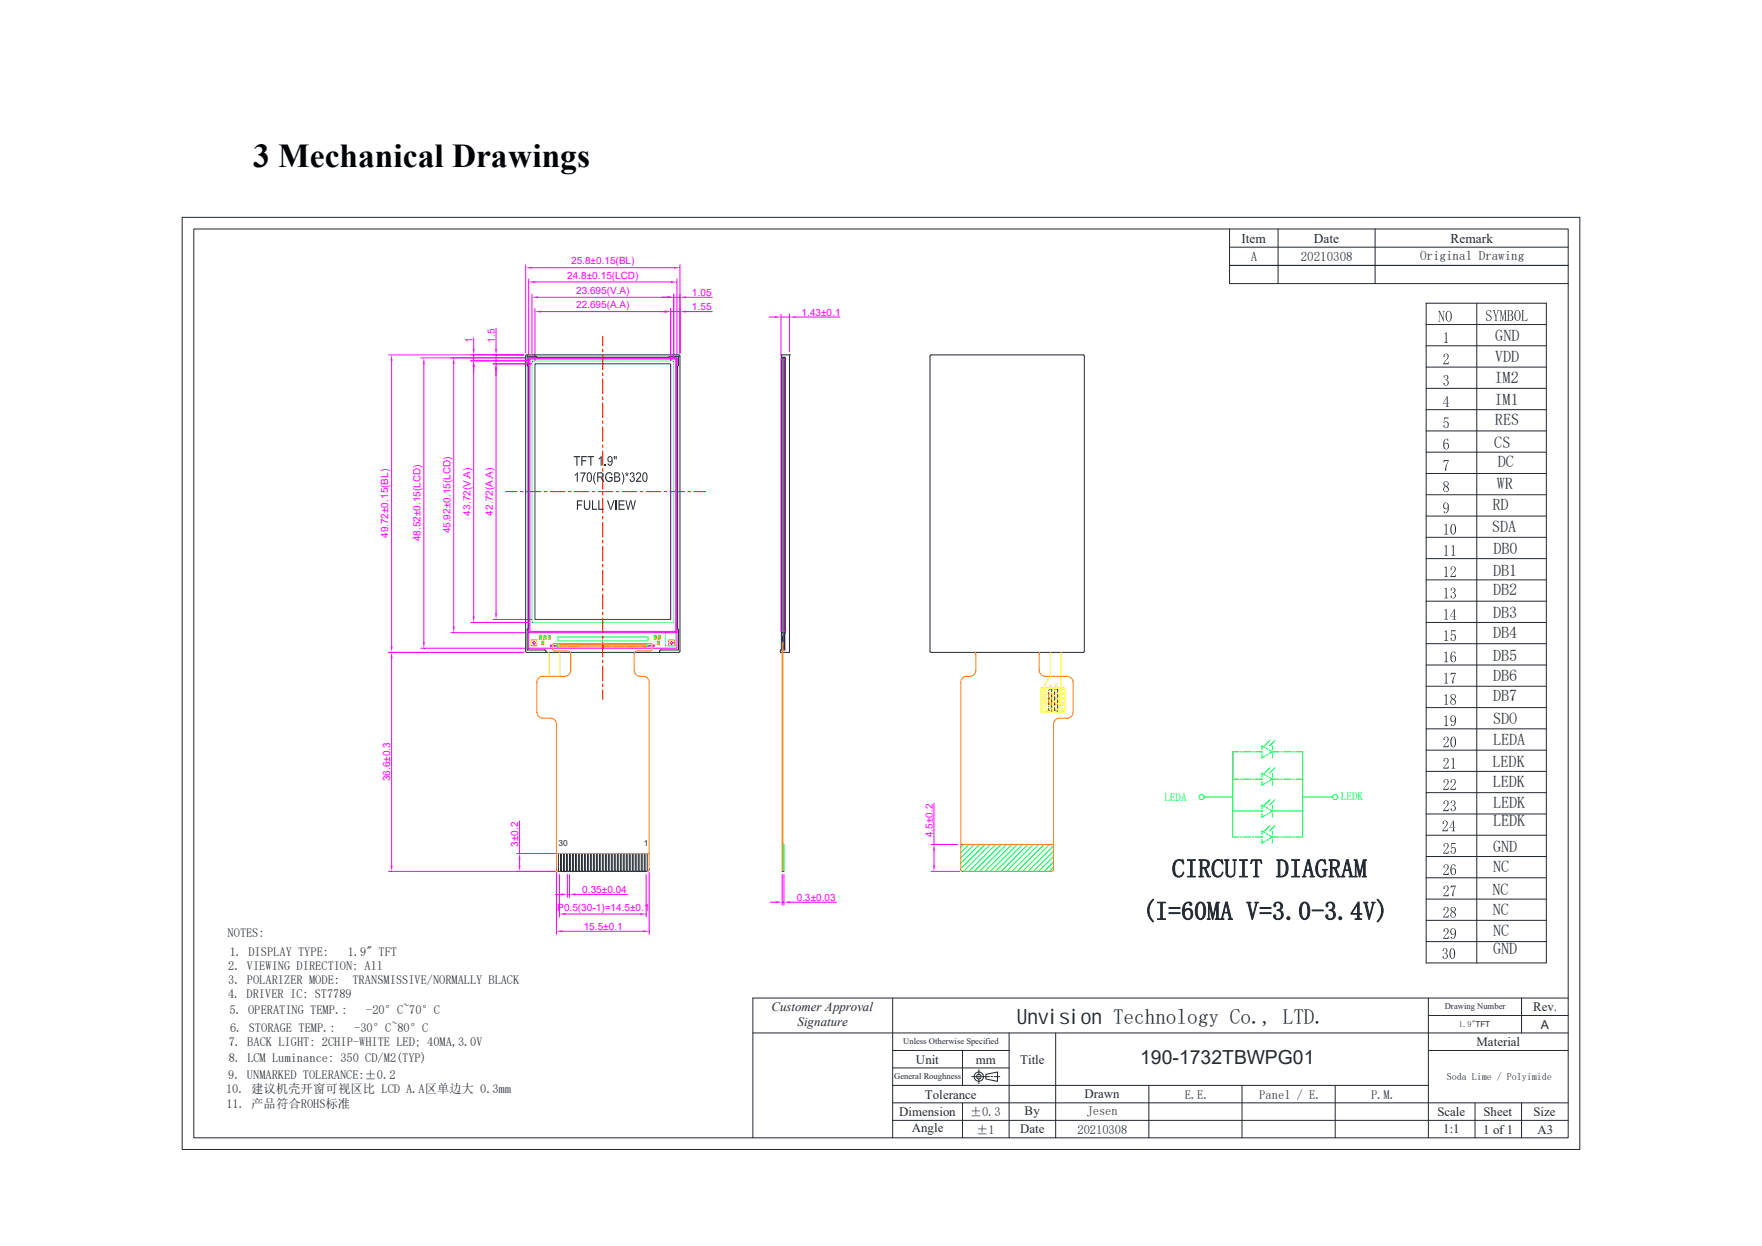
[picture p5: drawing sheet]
<svg xmlns="http://www.w3.org/2000/svg" width="297mm" height="210mm" viewBox="0 0 297 210" stroke-linecap="round" stroke-linejoin="round" font-family="sans-serif">
<defs><g id="words">
<text font-size="5.6" x="42.7" y="28.2">3 Mechanical Drawings</text>
<g font-size="4.3" fill="#212830">
<text x="197.5" y="147.9">CIRCUIT DIAGRAM</text>
<text x="192.5" y="155">(I=60MA V=3.0-3.4V)</text>
</g>
<text font-size="3.6" fill="#212830" x="171.4" y="172.6">Unvision Technology Co., LTD.</text>
<text font-size="3.3" fill="#212830" x="192.2" y="179.3">190-1732TBWPG01</text>
<g font-size="2.7" fill="#212830">
<text x="252" y="57.5">GND</text>
<text x="251.9" y="64.6">IM2</text>
<text x="252" y="61">VDD</text>
<text x="251.9" y="68.3">IM1</text>
<text x="252" y="71.7">RES</text>
<text x="251.9" y="75.5">CS</text>
<text x="252.3" y="82.5">WR</text>
<text x="252.5" y="78.8">DC</text>
<text x="251.5" y="89.7">SDA</text>
<text x="251.6" y="86">RD</text>
<text x="251.7" y="93.3">DB0</text>
<text x="251.7" y="97.1">DB1</text>
<text x="251.7" y="100.3">DB2</text>
<text x="251.7" y="104.2">DB3</text>
<text x="251.7" y="107.4">DB4</text>
<text x="251.7" y="111.3">DB5</text>
<text x="251.7" y="114.7">DB6</text>
<text x="251.7" y="118.2">DB7</text>
<text x="251.7" y="122">SDO</text>
<text x="251.7" y="125.5">LEDA</text>
<text x="251.6" y="129.3">LEDK</text>
<text x="251.6" y="132.7">LEDK</text>
<text x="251.7" y="136.2">LEDK</text>
<text x="251.7" y="139.3">LEDK</text>
<text x="251.7" y="143.5">GND</text>
<text x="251.7" y="147">NC</text>
<text x="251.6" y="150.8">NC</text>
<text x="251.6" y="154.2">NC</text>
<text x="251.7" y="157.7">NC</text>
<text x="251.7" y="160.8">GND</text>
</g>
<g font-size="2.3" fill="#212830">
<text x="209.2" y="40.9">Item</text>
<text x="221.5" y="40.9">Date</text>
<text x="244.5" y="40.9">Remark</text>
</g>
<g font-size="2.2" fill="#212830">
<text x="210.8" y="44">A</text>
<text x="219.3" y="44">20210308</text>
<text x="239.4" y="43.8">Original Drawing</text>
<text x="130" y="170.4">Customer Approval</text>
<text x="134.4" y="172.9">Signature</text>
<text x="258.4" y="170.4">Rev.</text>
<text x="154.4" y="179.3">Unit</text>
<text x="164.5" y="179.3">mm</text>
<text x="171.9" y="179.3">Title</text>
<text x="248.9" y="176.3">Material</text>
<text x="155.9" y="185.2">Tolerance</text>
<text x="182.8" y="185.1">Drawn</text>
<text x="151.5" y="188.1">Dimension</text>
<text x="153.7" y="190.8">Angle</text>
<text x="171.9" y="191">Date</text>
<text x="172.7" y="187.9">By</text>
<text x="242.3" y="188.1">Scale</text>
<text x="243.3" y="191">1:1</text>
<text x="250" y="191.1">1 of 1</text>
<text x="250.1" y="188.1">Sheet</text>
<text x="258.5" y="188.1">Size</text>
<text x="259.2" y="191.1">A3</text>
</g>
<g font-size="2.1" fill="#212830">
<text x="38.4" y="157.9">NOTES:</text>
<text x="38.7" y="161.1">1. DISPLAY TYPE:</text>
<text x="58.6" y="161.1">1.9&quot; TFT</text>
<text x="38.5" y="165.8">3. POLARIZER MODE:</text>
<text x="38.5" y="163.4">2. VIEWING DIRECTION: All</text>
<text x="59.4" y="165.8">TRANSMISSIVE/NORMALLY BLACK</text>
<text x="38.4" y="168.3">4. DRIVER IC: ST7789</text>
<text x="38.7" y="170.9">5. OPERATING TEMP.:</text>
<text x="38.8" y="173.9">6. STORAGE TEMP.:</text>
<text x="59.7" y="173.9">-30°C~80°C</text>
<text x="61.7" y="170.9">-20°C~70°C</text>
<text x="259.7" y="173.4">A</text>
<text x="38.6" y="176.4">7. BACK LIGHT: 2CHIP-WHITE LED; 40MA,3.0V</text>
<text x="38.6" y="179">8. LCM Luminance: 350 CD/M2(TYP)</text>
<text x="38.1" y="184.2">10. 建议机壳开窗可视区比 LCD A.A区单边大 0.3mm</text>
<text x="38.5" y="181.8">9. UNMARKED TOLERANCE:±0.2</text>
<text x="199.7" y="185.2">E.E.</text>
<text x="212.3" y="185.2">Panel / E.</text>
<text x="231.1" y="185.2">P.M.</text>
<text x="38.2" y="186.7">11. 产品符合ROHS标准</text>
<text x="163.5" y="188.1">±0.3</text>
<text x="164.6" y="191.1">±1</text>
<text x="181.6" y="191.1">20210308</text>
<text x="183.2" y="188">Jesen</text>
</g>
<g font-size="1.9" fill="#0f0">
<text x="196.3" y="135.1">LEDA</text>
<text x="226" y="134.9">LEDK</text>
</g>
<g font-size="1.7" fill="#f0f">
<text x="95.6" y="47">24.8±0.15(LCD)</text>
<text x="96.3" y="44.6">25.8±0.15(BL)</text>
<text x="97.1" y="52">22.695(A.A)</text>
<text x="97.1" y="49.6">23.695(V.A)</text>
<text x="116.6" y="52.3">1.55</text>
<text x="116.6" y="49.9">1.05</text>
<text x="135.1" y="53.2">1.43±0.1</text>
<text x="79.6" y="57.8" transform="rotate(-90 79.6 57.8)">1</text>
<text x="83.4" y="57.8" transform="rotate(-90 83.4 57.8)">1.5</text>
<text x="75.9" y="89.9" transform="rotate(-90 75.9 89.9)">45.92±0.15(LCD)</text>
<text x="79.3" y="86.9" transform="rotate(-90 79.3 86.9)">43.72(V.A)</text>
<text x="83.1" y="86.9" transform="rotate(-90 83.1 86.9)">42.72(A.A)</text>
<text x="65.5" y="90.7" transform="rotate(-90 65.5 90.7)">49.72±0.15(BL)</text>
<text x="70.9" y="91.2" transform="rotate(-90 70.9 91.2)">48.52±0.15(LCD)</text>
<text x="65.8" y="131.7" transform="rotate(-90 65.8 131.7)">36.6±0.3</text>
<text x="87.3" y="142.7" transform="rotate(-90 87.3 142.7)">3±0.2</text>
<text x="157.2" y="141.1" transform="rotate(-90 157.2 141.1)">4.5±0.2</text>
<text x="93.9" y="153.5">P0.5(30-1)=14.5±0.1</text>
<text x="98.1" y="150.5">0.35±0.04</text>
<text x="134.3" y="151.8">0.3±0.03</text>
<text x="98.4" y="156.7">15.5±0.1</text>
</g>
<text font-size="1.7" fill="#212830" x="243.9" y="182.1">Soda Lime / Polyimide</text>
<g font-size="1.5" fill="#212830">
<text x="243.5" y="170">Drawing Number</text>
<text x="152.2" y="175.9">Unless Otherwise Specified</text>
<text x="150.7" y="181.8">General Roughness</text>
</g>
<g font-size="1.4" fill="#212830">
<text x="94.2" y="142.6">30</text>
<text x="108.5" y="142.6">1</text>
<text x="245.9" y="173.1">1.9&quot;TFT</text>
</g>
<text font-size="1.1" fill="#ff0" x="176.8" y="115.9">A K</text>
</g></defs>
<g fill="none" stroke="#212830" stroke-width=".17">
<path d="M30.7 36.6h235.6v157.1h-235.6zM32.7 38.6h231.6v153.2h-231.6zM207.3 38.6v9.2M215.4 38.6v9.2M231.8 38.6v9.2M207.3 41.7h57M207.3 44.7h57M126.9 174.1h137.4M150.5 168.2v23.6M150.5 180h19.6M150.5 177h19.6M162.2 177v5.9"/>
<path d="M170.1 174.1v17.7M177.9 174.1v17.7M240.8 177h23.5M240.8 171.2h23.5M240.8 168.2v23.6M256.5 168.2v5.9M264.3 168.2h-137.4v23.6M150.5 188.8h113.8M150.5 185.9h113.8M150.5 182.9h90.3M162.2 185.9v5.9M163.8 181.5h1"/>
<path d="M165 180.3v.8M165 181.3v.3M165 181.8v.8M165 181.5h.3M165.5 181.5h1.3M166.2 181.1l1.9-.4v1.6l-1.9-.4zM167 181.5h.3M167.6 181.5h.9M193.6 182.9v8.9M209.4 182.9v8.9M225.1 182.9v8.9M248.6 185.9v5.9"/>
<path d="M256.5 185.9v5.9"/>
<circle cx="165" cy="181.5" r=".39"/>
<circle cx="165" cy="181.5" r=".78"/>
</g>
<g fill="#0f0">
<path d="M202.9 134.3l.1-.1 .1 .1z"/>
<path d="M202.9 134.2h.1l-.1 .1z"/>
<path d="M203 134v.2h-.1z"/>
<path d="M202.8 134.1l.2-.1-.1 .2z"/>
<path d="M202.8 133.9l.2 .1-.2 .1z"/>
<path d="M202.8 133.9v.2l-.1-.1z"/>
<path d="M202.7 133.8l.1 .1-.1 .1z"/>
<path d="M202.7 133.8v.2z"/>
<path d="M202.5 133.8h.2l-.1 .2z"/>
<path d="M202.5 133.8l.1 .2h-.1z"/>
<path d="M202.4 133.8h.1v.2z"/>
<path d="M202.4 133.8l.1 .2z"/>
<path d="M202.2 133.9l.2-.1v.2z"/>
<path d="M202.2 133.9l.2 .1h-.1z"/>
<path d="M202.1 134l.1-.1 .1 .1z"/>
<path d="M202.1 134h.2l-.1 .1z"/>
<path d="M202.1 134l.1 .1-.2 .1z"/>
<path d="M202 134.2l.2-.1z"/>
<path d="M202 134.2h.2l-.2 .1z"/>
<path d="M202 134.3l.2-.1v.1z"/>
<path d="M202 134.3h.2l-.2 .2z"/>
<path d="M202.2 134.3v.1l-.2 .1z"/>
<path d="M202 134.5l.2-.1-.1 .2z"/>
<path d="M202.2 134.4l-.1 .2z"/>
<path d="M202.1 134.6l.1-.1v.2z"/>
<path d="M202.2 134.5l.1 .1-.1 .1z"/>
<path d="M202.3 134.6l.1 .2-.2-.1z"/>
<path d="M202.3 134.6l.1 .1v.1z"/>
<path d="M202.4 134.7l.1 .2-.1-.1z"/>
<path d="M202.4 134.7h.1v.2z"/>
<path d="M202.5 134.7l.2 .1-.2 .1z"/>
<path d="M202.5 134.7h.1l.1 .1z"/>
<path d="M202.6 134.7h.2l-.1 .1z"/>
<path d="M202.6 134.7h.2z"/>
<path d="M202.7 134.6h.3l-.2 .1z"/>
<path d="M202.8 134.5l.2 .1h-.3z"/>
<path d="M202.8 134.5h.2v.1z"/>
<path d="M202.9 134.4l.1 .1h-.2z"/>
<path d="M202.9 134.4l.2-.1-.1 .2z"/>
<path d="M202.9 134.3h.2l-.2 .1z"/>
<path d="M214.7 129.5l.4-.3-.3 .4z"/>
</g>
<path d="M212.7 130.3v.6M212.7 131.2v.2M212.7 131.7v.6M214.5 130.3v.6M214.5 131.2v.2M214.5 131.7v.6M214.7 129.6l-.7 .7" fill="none" stroke="#0f0" stroke-width=".17"/>
<path d="M213.8 129.5l.4-.3-.3 .4z" fill="#0f0"/>
<g fill="none" stroke="#0f0" stroke-width=".17">
<path d="M207.8 131.3h1.1M209.1 131.3h.3M209.6 131.3h1.3M211.1 131.3h.3M211.6 131.3h1.1M212.7 130.3l.6 .3M213.3 132l-.6 .3M213.5 130.7l.2 .2M213.7 131.8l-.2 .1M213.9 129.5l-.8 .8M213.9 131l.6 .3M214.5 131.3l-.6 .3"/>
<path d="M214.5 131.3h1.1M215.9 131.3h.2M216.4 131.3h1.2M217.9 131.3h.3M218.4 131.3h1.2"/>
</g>
<g fill="#0f0">
<path d="M225.6 134.2v.1h-.2z"/>
<path d="M225.4 134.2h.2l-.2 .1z"/>
<path d="M225.5 134l.1 .2h-.2z"/>
<path d="M225.3 134.1l.2-.1-.1 .2z"/>
<path d="M225.4 133.9l.1 .1-.2 .1z"/>
<path d="M225.4 133.9l-.1 .2z"/>
<path d="M225.2 133.8l.2 .1-.1 .1z"/>
<path d="M225.2 133.8l.1 .2h-.1z"/>
<path d="M225.1 133.8h.1v.2z"/>
<path d="M225.1 133.8l.1 .2h-.1z"/>
<path d="M224.9 133.8h.2v.2z"/>
<path d="M224.9 133.8l.2 .2z"/>
<path d="M224.8 133.9l.1-.1 .1 .2z"/>
<path d="M224.8 133.9l.2 .1h-.1z"/>
<path d="M224.6 134l.2-.1 .1 .1z"/>
<path d="M224.6 134h.3l-.1 .1z"/>
<path d="M224.6 134l.2 .1-.2 .1z"/>
<path d="M224.6 134.2l.2-.1z"/>
<path d="M224.6 134.2h.1l-.2 .1z"/>
<path d="M224.5 134.3l.2-.1z"/>
<path d="M224.5 134.3h.2l-.1 .2z"/>
<path d="M224.7 134.3v.1l-.1 .1z"/>
<path d="M224.6 134.5l.1-.1-.1 .2z"/>
<path d="M224.7 134.4l-.1 .2z"/>
<path d="M224.6 134.6l.2-.1v.2z"/>
<path d="M224.8 134.5v.2z"/>
<path d="M224.9 134.6v.2l-.1-.1z"/>
<path d="M224.9 134.6l.1 .1-.1 .1z"/>
<path d="M225 134.7l.1 .2-.2-.1z"/>
<path d="M225 134.7h.1v.2z"/>
<path d="M225.1 134.7l.1 .1-.1 .1z"/>
<path d="M225.1 134.7h.1v.1z"/>
<path d="M225.2 134.7h.2l-.2 .1z"/>
<path d="M225.2 134.7l.1-.1 .1 .1z"/>
<path d="M225.3 134.6h.2l-.1 .1z"/>
<path d="M225.3 134.6v-.1l.2 .1z"/>
<path d="M225.3 134.5h.3l-.1 .1z"/>
<path d="M225.4 134.4l.2 .1h-.3z"/>
<path d="M225.4 134.4l.2-.1v.2z"/>
<path d="M225.4 134.3h.2l-.2 .1z"/>
<path d="M214.7 134.9l.4-.3-.3 .4z"/>
</g>
<path d="M212.7 135.7v.6M212.7 136.6v.2M212.7 137.1v.6M214.5 135.7v.6M214.5 136.6v.2M214.5 137.1v.6M214.7 134.9l-.7 .8" fill="none" stroke="#0f0" stroke-width=".17"/>
<path d="M213.8 134.9l.4-.3-.3 .4z" fill="#0f0"/>
<path d="M203 134.3h4.8M207.8 131.3v5.4h4.9M212.7 135.7l.6 .3M213.3 137.4l-.6 .3M213.5 136.1l.2 .2M213.7 137.2l-.2 .1M213.9 134.9l-.8 .8M213.9 136.4l.6 .3M214.5 136.7l-.6 .3M219.6 134.3h5M219.6 131.3v5.4h-5.1" fill="none" stroke="#0f0" stroke-width=".17"/>
<path d="M207.3 44.7h57M207.3 47.8h57M240.4 51.1v111.2M248.9 51.1v111.2M240.4 87h20.2M240.4 97.7h20.2" fill="none" stroke="#212830" stroke-width=".17"/>
<g fill="#212830">
<path d="M243.4 95.6l.4-.2v1.6l.3 .3h-.7l.3-.3v-1.2z" fill-rule="evenodd"/>
<path d="M244.5 97.1h.6l.3-.3v.5h-.9z" fill-rule="evenodd"/>
<path d="M244.9 95.5a.45 .45 0 0 1 .5 .4 .45 .45 0 0 1-.2 .5l-.7 .7 .1-.2a1.37 1.37 0 0 0 .6-1.3z" fill-rule="evenodd"/>
<path d="M244.6 95.6l.6-.1-.5 .1-.1 .5-.1-.2z" fill-rule="evenodd"/>
<path d="M243.4 92l.4-.1v1.5l.3 .3h-.7l.3-.3v-1.2z" fill-rule="evenodd"/>
<path d="M244.6 92l.4-.1v1.5l.3 .3h-.7l.3-.3v-1.2z" fill-rule="evenodd"/>
<path d="M243.4 88.4l.4-.1v1.6l.3 .2h-.7l.3-.2v-1.3z" fill-rule="evenodd"/>
<path d="M244.7 88.4h.3a1.27 1.27 0 0 0 0 1.6h.2a.61 .61 0 0 1-.7-.8v-.5z" fill-rule="evenodd"/>
<path d="M244.7 88.4a.6 .6 0 0 1 .6 .2 .6 .6 0 0 1 .1 .6v.3a.5 .5 0 0 1-.4 .5 1.29 1.29 0 0 0 0-1.6z" fill-rule="evenodd"/>
<path d="M243.4 86.2h.1l.2 .2-.3 .1z" fill-rule="evenodd"/>
<path d="M244 85.5h.2a.72 .72 0 0 1-.8 1 .67 .67 0 0 0 .6-1z" fill-rule="evenodd"/>
<path d="M243.7 84.8a.48 .48 0 0 1 .5 .5 .48 .48 0 0 1-.5 .4 .52 .52 0 0 0 .3-.4 .52 .52 0 0 0-.3-.5z" fill-rule="evenodd"/>
<path d="M243.4 84.9l.1-.2h.4a.5 .5 0 0 0-.5 .5 .5 .5 0 0 0 .5 .5l-.2 .1a.58 .58 0 0 1-.3-.9z" fill-rule="evenodd"/>
<path d="M243.5 82h.1a.46 .46 0 0 0-.2 .5 .46 .46 0 0 0 .3 .4h-.2a.51 .51 0 0 1 0-.9z" fill-rule="evenodd"/>
<path d="M243.8 81.2a.4 .4 0 0 1 .4 .3 .4 .4 0 0 1-.3 .5 .5 .5 0 0 1 .3 .6 .5 .5 0 0 1-.7 .3 .45 .45 0 0 0 .6-.4 .45 .45 0 0 0-.5-.5l.2-.1a.39 .39 0 0 0 .3-.4 .39 .39 0 0 0-.3-.3z" fill-rule="evenodd"/>
<path d="M243.4 81.2l.6-.1a.4 .4 0 0 0-.6 .4l.4 .4-.2 .1-.2-.2-.1-.3z" fill-rule="evenodd"/>
<path d="M244.1 77.7l.1-.1a2.83 2.83 0 0 0-.4 1.7l-.1 .1a1.93 1.93 0 0 1 .4-1.7z" fill-rule="evenodd"/>
<path d="M243.4 77.5l.8 .1-.6 .1-.2 .3z" fill-rule="evenodd"/>
<path d="M243.3 74.9l.3-.2h.2a.53 .53 0 0 0-.3 .5 .53 .53 0 0 0 .3 .5l-.4-.1z" fill-rule="evenodd"/>
<path d="M243.6 74.7a.48 .48 0 0 1 .6 .1 .48 .48 0 0 1 0 .6l-.3 .3h-.3a.51 .51 0 0 0 .5-.5 .51 .51 0 0 0-.5-.5z" fill-rule="evenodd"/>
<path d="M243.8 74h.3v.3h-.1z" fill-rule="evenodd"/>
<path d="M243.6 74h.5a.6 .6 0 0 0-.7 .9h-.1v-.2z" fill-rule="evenodd"/>
<path d="M243.3 71.7h.2v.2l.2 .2h-.3z" fill-rule="evenodd"/>
<path d="M243.8 71.1h.2a.59 .59 0 0 1 .2 .7 .59 .59 0 0 1-.7 .3 .54 .54 0 0 0 .5-.4 .54 .54 0 0 0-.2-.6z" fill-rule="evenodd"/>
<path d="M243.6 71.1h.4l-.6 .2z" fill-rule="evenodd"/>
<path d="M243.4 70.4h.8l-.1 .1h-.6l-.1 .8z" fill-rule="evenodd"/>
<path d="M243.9 66.8h.1l-.7 1.2h1h-.3l.1 .5 .1 .1h-.6l.2-.1 .1-.5h-.7z" fill-rule="evenodd"/>
<path d="M244 66.8v1.2h-.1v-1z" fill-rule="evenodd"/>
<path d="M243.3 64.5h.2v.3l.2 .1h-.3z" fill-rule="evenodd"/>
<path d="M243.7 63.2h.2l.2 .3v.3l-.3 .2a.51 .51 0 0 1 .4 .7 .51 .51 0 0 1-.7 .3 .49 .49 0 0 0 .5-.5 .49 .49 0 0 0-.4-.5 .37 .37 0 0 0 .4-.3 .37 .37 0 0 0-.3-.5z" fill-rule="evenodd"/>
<path d="M243.4 63.3l.5-.1-.4 .1-.1 .4-.1-.2z" fill-rule="evenodd"/>
<path d="M243.3 61.3l.6-.1 .3-.3-.1 .5h-.8z" fill-rule="evenodd"/>
<path d="M243.7 59.7a.46 .46 0 0 1 .5 .3 .46 .46 0 0 1-.2 .5l-.7 .8 .1-.2a1.37 1.37 0 0 0 .6-1.3z" fill-rule="evenodd"/>
<path d="M243.4 59.7l.6-.1-.5 .1-.1 .5-.1-.2z" fill-rule="evenodd"/>
<path d="M243.4 56.2l.4-.2v1.6l.3 .2h-.7l.3-.2v-1.3z" fill-rule="evenodd"/>
</g>
<path d="M240.4 58.3h20.2M240.4 79.8h20.2M240.4 76.2h20.2M240.4 72.6h20.2M240.4 69h20.2M240.4 65.5h20.2M240.4 61.9h20.2M240.4 94.1h20.2M240.4 90.6h20.2M240.4 83.4h20.2" fill="none" stroke="#212830" stroke-width=".17"/>
<g fill="#212830">
<path d="M250.5 53.6l.2 .3 .3 .1-.5 .1z" fill-rule="evenodd"/>
<path d="M251 52.3h.3l.1 .4z" fill-rule="evenodd"/>
<path d="M250.6 52.4l.3-.1h.3l-.5 .1-.1 .3 .2 .3a.57 .57 0 0 1 .6 .5 .57 .57 0 0 1-.4 .6l-.3-.1 .5-.1a.57 .57 0 0 0-.5-.8l-.2-.3z" fill-rule="evenodd"/>
<path d="M252.3 52.3l.4 .1-.2 .1-.3 .8 .3-.8z" fill-rule="evenodd"/>
<path d="M251.6 52.3h.4l-.1 .2 .3 .8v.6l.2 .2h-.5l.2-.1a2.14 2.14 0 0 0-.4-1.6z" fill-rule="evenodd"/>
<path d="M253.7 52.6l.1-.2v1.5l.1 .2h-.4l.2-.2z" fill-rule="evenodd"/>
<path d="M252.9 52.4l.1 1.5 .1 .2h-.3l.1-.2z" fill-rule="evenodd"/>
<path d="M252.8 52.3h.3l.2 1.4v.4l-.3-1.5z" fill-rule="evenodd"/>
<path d="M253.6 52.3l.3 .1-.2 .2-.4 1.5z" fill-rule="evenodd"/>
<path d="M254.5 53.1a.47 .47 0 0 1 .6 .5 .47 .47 0 0 1-.5 .5h-.6l.6-.1a.44 .44 0 0 0 .3-.4 .44 .44 0 0 0-.4-.5z" fill-rule="evenodd"/>
<path d="M254.1 52.4h.4h-.2v.7h.4h-.4l.1 .9h-.3l.1-.1z" fill-rule="evenodd"/>
<path d="M254 52.3h.6a.42 .42 0 0 1 .4 .3 .42 .42 0 0 1-.3 .5h-.4l.5-.1 .1-.3-.1-.3z" fill-rule="evenodd"/>
<path d="M255.8 52.3a.63 .63 0 0 1 .5 .9l-.1 .6a.39 .39 0 0 1-.6 .2 .62 .62 0 0 0 .5-.8v-.6z" fill-rule="evenodd"/>
<path d="M255.5 52.3h.5a.63 .63 0 0 0-.6 .9l.1 .6 .3 .2a.85 .85 0 0 1-.5-1.1z" fill-rule="evenodd"/>
<path d="M256.5 54h.6l.4-.3-.1 .4z" fill-rule="evenodd"/>
<path d="M256.5 52.3h.4l-.2 .1 .1 1.6h-.3l.1-1.6z" fill-rule="evenodd"/>
<path d="M242.6 52.5v1.5l.2 .2h-.4l.2-.2z" fill-rule="evenodd"/>
<path d="M242.4 52.4h.3l.6 1.4v.4z" fill-rule="evenodd"/>
<path d="M243.2 52.4h.4l-.2 .1v1.7l-.1-1.7z" fill-rule="evenodd"/>
<path d="M244.2 52.5l.2-.1a1.2 1.2 0 0 1-.2 1.8h-.2a.61 .61 0 0 0 .5-.9v-.6z" fill-rule="evenodd"/>
<path d="M244 52.5l.4-.1a.63 .63 0 0 0-.6 .9l.1 .6 .3 .2-.2 .1a1.25 1.25 0 0 1 0-1.7z" fill-rule="evenodd"/>
</g>
<path d="M240.4 51.1h20.2M240.4 54.7h20.2M240.4 130h20.2" fill="none" stroke="#212830" stroke-width=".17"/>
<g fill="#212830">
<path d="M243.3 136.6l.6-.1 .3-.2-.1 .4h-.8z" fill-rule="evenodd"/>
<path d="M243.7 135l.3-.1a.68 .68 0 0 1-.2 1.1l-.5 .6 .1-.2a1.37 1.37 0 0 0 .6-1.3z" fill-rule="evenodd"/>
<path d="M243.4 135l.6-.1-.5 .1-.1 .5-.1-.1z" fill-rule="evenodd"/>
<path d="M244.5 136.3h.2v.2l.2 .2-.3-.1z" fill-rule="evenodd"/>
<path d="M244.9 135a.39 .39 0 0 1 .4 .3 .39 .39 0 0 1-.3 .4 .5 .5 0 0 1 .4 .7 .5 .5 0 0 1-.7 .3 .48 .48 0 0 0 .5-.4 .48 .48 0 0 0-.4-.6l.3-.1 .1-.2-.1-.3z" fill-rule="evenodd"/>
<path d="M244.6 135l.5-.1-.4 .1-.1 .4-.1-.1z" fill-rule="evenodd"/>
<path d="M243.3 133h.6l.3-.3-.1 .4h-.8z" fill-rule="evenodd"/>
<path d="M243.7 131.4a.46 .46 0 0 1 .5 .3 .46 .46 0 0 1-.2 .5l-.7 .8 .1-.2a1.37 1.37 0 0 0 .6-1.3z" fill-rule="evenodd"/>
<path d="M243.4 131.4h.6l-.5 .1-.1 .4-.1-.1z" fill-rule="evenodd"/>
<path d="M244.5 133h.6l.3-.3v.4h-.9z" fill-rule="evenodd"/>
<path d="M244.9 131.4h.3a.78 .78 0 0 1-.4 1.2l-.3 .4 .1-.2a1.37 1.37 0 0 0 .6-1.3z" fill-rule="evenodd"/>
<path d="M244.6 131.4h.6l-.5 .1-.1 .4-.1-.1z" fill-rule="evenodd"/>
<path d="M243.3 129.4h.6l.3-.3-.1 .4h-.8z" fill-rule="evenodd"/>
<path d="M243.7 127.8a.45 .45 0 0 1 .5 .3 .45 .45 0 0 1-.2 .6l-.7 .7 .1-.2a1.37 1.37 0 0 0 .6-1.3z" fill-rule="evenodd"/>
<path d="M243.4 127.8h.6l-.5 .1-.1 .4-.1-.1z" fill-rule="evenodd"/>
<path d="M244.6 127.9l.4-.2v1.6l.3 .2h-.7l.3-.2v-1.3z" fill-rule="evenodd"/>
<path d="M243.3 125.8h.6l.3-.3-.1 .4h-.8z" fill-rule="evenodd"/>
<path d="M243.7 124.2a.46 .46 0 0 1 .5 .3 .46 .46 0 0 1-.2 .6l-.7 .7 .1-.2a1.37 1.37 0 0 0 .6-1.3z" fill-rule="evenodd"/>
<path d="M243.4 124.3l.6-.1-.5 .1-.1 .4-.1-.1z" fill-rule="evenodd"/>
<path d="M244.7 124.2h.3a1.28 1.28 0 0 0 0 1.7h.2a.62 .62 0 0 1-.7-.8v-.5z" fill-rule="evenodd"/>
<path d="M244.7 124.2a.61 .61 0 0 1 .6 .2 .61 .61 0 0 1 .1 .7v.2a.51 .51 0 0 1-.4 .6 1.3 1.3 0 0 0 0-1.7z" fill-rule="evenodd"/>
<path d="M243.4 120.7l.4-.2v1.6l.3 .3h-.7l.3-.3v-1.2z" fill-rule="evenodd"/>
<path d="M244.6 122.1h.1l.2 .2h-.3z" fill-rule="evenodd"/>
<path d="M245.2 121.4h.2a.72 .72 0 0 1-.8 .9 .66 .66 0 0 0 .6-.9z" fill-rule="evenodd"/>
<path d="M244.9 120.6a.48 .48 0 0 1 .5 .5 .48 .48 0 0 1-.5 .5 .52 .52 0 0 0 .3-.5 .52 .52 0 0 0-.3-.5z" fill-rule="evenodd"/>
<path d="M244.6 120.7l.3-.1h.2a.51 .51 0 0 0-.5 .5 .51 .51 0 0 0 .5 .5l-.2 .1a.58 .58 0 0 1-.3-1z" fill-rule="evenodd"/>
<path d="M243.4 117.1l.4-.1v1.5l.3 .3h-.7l.3-.3v-1.2z" fill-rule="evenodd"/>
<path d="M244.7 117.9h.1a.47 .47 0 0 0-.2 .4 .47 .47 0 0 0 .3 .4h-.2a.5 .5 0 0 1 0-.8z" fill-rule="evenodd"/>
<path d="M245 117a.4 .4 0 0 1 .4 .4 .4 .4 0 0 1-.3 .4 .5 .5 0 0 1 .3 .7 .5 .5 0 0 1-.7 .2 .45 .45 0 0 0 .6-.3 .45 .45 0 0 0-.5-.5l.2-.1a.41 .41 0 0 0 .3-.4 .41 .41 0 0 0-.3-.3z" fill-rule="evenodd"/>
<path d="M244.6 117.1l.6-.1a.39 .39 0 0 0-.6 .4l.4 .4h-.2l-.2-.2-.1-.2z" fill-rule="evenodd"/>
<path d="M243.4 113.5l.4-.1v1.6l.3 .2h-.7l.3-.2v-1.3z" fill-rule="evenodd"/>
<path d="M245.3 113.6l.1-.1-.3 .6-.2 1.1a1.93 1.93 0 0 1 .4-1.6z" fill-rule="evenodd"/>
<path d="M244.6 113.4l.8 .1-.6 .1-.2 .3z" fill-rule="evenodd"/>
<path d="M243.4 110l.4-.2v1.6l.3 .2h-.7l.3-.2v-1.3z" fill-rule="evenodd"/>
<path d="M244.5 110.8l.3-.3 .2 .1a.53 .53 0 0 0-.3 .5 .53 .53 0 0 0 .3 .5l-.4-.2z" fill-rule="evenodd"/>
<path d="M244.8 110.5a.49 .49 0 0 1 .6 .1 .49 .49 0 0 1 0 .7l-.3 .3h-.3a.51 .51 0 0 0 .5-.5 .51 .51 0 0 0-.5-.6z" fill-rule="evenodd"/>
<path d="M245 109.9h.3v.2h-.1z" fill-rule="evenodd"/>
<path d="M244.8 109.9h.5a.6 .6 0 0 0-.7 .8l-.1 .1v-.3z" fill-rule="evenodd"/>
<path d="M243.4 106.4l.4-.2v1.6l.3 .2h-.7l.3-.2v-1.3z" fill-rule="evenodd"/>
<path d="M244.5 107.6h.2v.3l.2 .1-.3-.1z" fill-rule="evenodd"/>
<path d="M245 107l.2-.1a.6 .6 0 0 1 .2 .7 .6 .6 0 0 1-.7 .4 .54 .54 0 0 0 .5-.4 .54 .54 0 0 0-.2-.6z" fill-rule="evenodd"/>
<path d="M244.8 106.9h.4l-.6 .3z" fill-rule="evenodd"/>
<path d="M244.6 106.2h.8v.2h-.7l-.1 .8z" fill-rule="evenodd"/>
<path d="M243.4 102.8l.4-.2v1.6l.3 .2h-.7l.3-.2v-1.3z" fill-rule="evenodd"/>
<path d="M245.1 102.6h.1l-.7 1.2h1l-.3 .1 .1 .4 .1 .1h-.6l.2-.1 .1-.4h-.7z" fill-rule="evenodd"/>
<path d="M245.2 102.6v1.2h-.1v-.9z" fill-rule="evenodd"/>
<path d="M243.4 99.2l.4-.2v1.6l.3 .2h-.7l.3-.2v-1.2z" fill-rule="evenodd"/>
<path d="M244.5 100.4h.2v.2l.2 .2h-.3z" fill-rule="evenodd"/>
<path d="M244.9 99.1h.2l.2 .3v.3l-.3 .2a.5 .5 0 0 1 .4 .6 .5 .5 0 0 1-.7 .3 .49 .49 0 0 0 .5-.4 .49 .49 0 0 0-.4-.6 .37 .37 0 0 0 .4-.3 .37 .37 0 0 0-.3-.4z" fill-rule="evenodd"/>
<path d="M244.6 99.2l.2-.2 .3 .1h-.4l-.1 .4-.1-.1z" fill-rule="evenodd"/>
</g>
<path d="M240.4 119.3h20.2M240.4 115.7h20.2M240.4 112.1h20.2M240.4 108.5h20.2M240.4 104.9h20.2M240.4 101.3h20.2M240.4 137.2h20.2M240.4 133.6h20.2M240.4 126.4h20.2M240.4 122.8h20.2" fill="none" stroke="#212830" stroke-width=".17"/>
<g fill="#212830">
<path d="M243.1 140l.7-.1 .3-.3-.1 .5h-.9z" fill-rule="evenodd"/>
<path d="M243.6 138.4l.2-.1a.78 .78 0 0 1-.3 1.3l-.4 .4 .1-.2a1.37 1.37 0 0 0 .6-1.3z" fill-rule="evenodd"/>
<path d="M243.3 138.4l.5-.1-.4 .1-.1 .5-.2-.2z" fill-rule="evenodd"/>
<path d="M245 138.3h.1l-.7 1.2h.9h-.2v.5l.2 .1h-.6l.2-.1v-.5h-.6z" fill-rule="evenodd"/>
<path d="M245.1 138.3v1.2h-.2v-1z" fill-rule="evenodd"/>
</g>
<path d="M260.6 51.1v111.2M240.4 140.8h20.2" fill="none" stroke="#212830" stroke-width=".17"/>
<path d="M90 108.1h.1v.2h.2v.1h-.2v.2h-.1v-.2h-.2v-.1h.2z" fill="none" stroke="#ff00bf" stroke-width=".17"/>
<path d="M89.5 107.8h1v1h-1zM89.9 108.8h.1M90 108.8h.1M90 108.8h-.1" fill="none" stroke="#ffbf00" stroke-width=".17"/>
<path d="M90 108.8h.1M90.1 108.8h.1" fill="none" stroke="#ffbf00" stroke-width=".17"/>
<path d="M113.1 108.1h.2v.2h.2v.1h-.2v.2h-.2v-.2h-.1v-.1h.1z" fill="none" stroke="#ff00bf" stroke-width=".17"/>
<path d="M112.7 107.8h1v1h-1zM113.1 108.8h.1M113.2 108.8h-.1M113.2 108.8h.1" fill="none" stroke="#ffbf00" stroke-width=".17"/>
<path d="M113.2 108.8h.1M113.3 108.8h-.1M113.3 108.8h.1" fill="none" stroke="#ffbf00" stroke-width=".17"/>
<path d="M112.1 106.5l1.8-.1v2.5h-1.8z" fill="none" stroke="#00bfff" stroke-width=".17"/>
<path d="M89.1 60.3h25v46.3h-25zM89.3 60.5h24.6v45.9h-24.6z" fill="none" stroke="#f0f" stroke-width=".17"/>
<path d="M90.2 61.3h22.8v43.1h-22.8z" fill="none" stroke="#00f" stroke-width=".17"/>
<path d="M89.7 60.8h23.9v44.1h-23.9z" fill="none" stroke="#0ff" stroke-width=".17"/>
<path d="M89.1 60.3h25v48.9h-25z" fill="none" stroke="#f0f" stroke-width=".17"/>
<g fill="none" stroke="#ff7f00" stroke-width=".17">
<path d="M93.9 108.5l.1 .6zM94.1 108.5l.1 .6zM94.3 108.5v.6zM94.4 108.5v.6zM94.5 108.5l.1 .6zM94.6 108.5l.1 .6zM94.7 108.5l.1 .6zM94.9 108.5v.6zM95 108.5l.1 .6zM95.1 108.5l.1 .6zM95.2 108.5l.1 .6zM95.3 108.5l.1 .6z"/>
<path d="M95.5 108.5v.6zM95.6 108.5l.1 .6zM95.7 108.5l.1 .6zM95.8 108.5l.1 .6zM95.9 108.5l.1 .6zM96.1 108.5v.6zM96.2 108.5l.1 .6zM96.3 108.5l.1 .6zM96.4 108.5l.1 .6zM96.5 108.5l.1 .6zM96.7 108.5v.6zM96.8 108.5l.1 .6z"/>
<path d="M96.9 108.5l.1 .6zM97 108.5l.1 .6zM97.2 108.5v.6zM97.3 108.5l.1 .6zM97.4 108.5l.1 .6zM97.5 108.5l.1 .6zM97.6 108.5l.1 .6zM97.8 108.5v.6zM97.9 108.5l.1 .6zM98 108.5l.1 .6zM98.1 108.5l.1 .6zM98.2 108.5l.1 .6z"/>
<path d="M98.4 108.5v.6zM98.5 108.5l.1 .6zM98.6 108.5l.1 .6zM98.7 108.5l.1 .6zM98.9 108.5v.6zM99 108.5v.6zM99.1 108.5l.1 .6zM99.2 108.5l.1 .6zM99.3 108.5l.1 .6zM99.5 108.5v.6zM99.6 108.5v.6zM99.7 108.5l.1 .6z"/>
<path d="M99.8 108.5l.1 .6zM99.9 108.5l.1 .6zM100.1 108.5v.6zM100.2 108.5l.1 .6zM100.3 108.5l.1 .6zM100.4 108.5l.1 .6zM100.5 108.5l.1 .6zM100.7 108.5v.6zM100.8 108.5l.1 .6zM100.9 108.5l.1 .6zM101 108.5l.1 .6zM101.1 108.5l.1 .6z"/>
<path d="M101.3 108.5v.6zM101.4 108.5l.1 .6zM101.5 108.5l.1 .6zM101.6 108.5l.1 .6zM101.8 108.5v.6zM101.9 108.5v.6zM102 108.5l.1 .6zM102.1 108.5l.1 .6zM102.2 108.5l.1 .6zM102.4 108.5v.6zM102.5 108.5l.1 .6zM102.6 108.5l.1 .6z"/>
<path d="M102.7 108.5l.1 .6zM102.8 108.5l.1 .6zM103 108.5v.6zM103.1 108.5l.1 .6zM103.2 108.5l.1 .6zM103.3 108.5l.1 .6zM103.4 108.5l.1 .6zM103.6 108.5v.6zM103.7 108.5l.1 .6zM103.8 108.5l.1 .6zM103.9 108.5l.1 .6zM104.1 108.5v.6z"/>
<path d="M104.2 108.5v.6zM104.3 108.5l.1 .6zM104.4 108.5l.1 .6zM104.5 108.5l.1 .6zM104.7 108.5v.6zM104.8 108.5v.6zM104.9 108.5l.1 .6zM105 108.5l.1 .6zM105.1 108.5l.1 .6zM105.3 108.5v.6zM105.4 108.5l.1 .6zM105.5 108.5l.1 .6z"/>
<path d="M105.6 108.5l.1 .6zM105.8 108.5v.6zM105.9 108.5v.6zM106 108.5l.1 .6zM106.1 108.5l.1 .6zM106.2 108.5l.1 .6zM106.3 108.5l.1 .6zM106.5 108.5v.6zM106.6 108.5l.1 .6zM106.7 108.5l.1 .6zM106.8 108.5l.1 .6zM107 108.5v.6z"/>
<path d="M107.1 108.5l.1 .6zM107.2 108.5l.1 .6zM107.3 108.5l.1 .6zM107.4 108.5l.1 .6zM107.6 108.5v.6zM107.7 108.5l.1 .6zM107.8 108.5l.1 .6zM107.9 108.5l.1 .6zM108 108.5l.1 .6zM108.2 108.5v.6zM108.3 108.5l.1 .6zM108.4 108.5l.1 .6z"/>
<path d="M108.5 108.5l.1 .6zM108.7 108.5v.6zM108.8 108.5v.6zM108.9 108.5l.1 .6zM109.1 108.5l.1 .6z"/>
</g>
<path d="M92.8 108.7h.2v.2h-.2zM93.4 108.8h.5v.1h-.5zM109.2 108.8h.5v.1h-.5zM110.1 108.7h.2v.2h-.2z" fill="none" stroke="#bf00ff" stroke-width=".17"/>
<path d="M109 108.5l.1 .6z" fill="none" stroke="#00bfff" stroke-width=".17"/>
<path d="M99.1 108.8h.1M108.4 109.1h.1M108.6 109.1h.1M108.7 109.1h.1M108.8 109.1h.1M108.9 109.1h.1M109 109.1h.1M109.2 109.1h.1" fill="none" stroke="#ff7f7f" stroke-width=".17"/>
<g fill="none" stroke="#ff7f7f" stroke-width=".17">
<path d="M93.9 108.9h.1M93.9 108.8h.1M94 108.8h.1M94 108.9h.1M94.2 108.9h.1M94.2 108.8h.1M94.3 108.9h.1M94.3 108.8h.1M94.4 108.8v.1M94.4 108.8h.1M94.5 108.8h.1M94.5 108.8v.1"/>
<path d="M94.7 108.8h.1M94.6 108.8v.1M94.8 108.8h.1M94.8 108.8v.1M94.9 108.9h.1M94.9 108.8h.1M97.3 109.1h.1M97.4 109.1h.1M97.6 109.1h.1M97.7 109.1h.1M97.8 109.1h.1M97.9 109.1h.1"/>
<path d="M98 109.1h.1M98.2 109.1h.1M98.3 109.1h.1M98.4 109.1h.1M98.5 109.1h.1M98.7 109.1h.1M98.8 109.1h.1M98.9 109.1h.1M99 109.1h.1M99.1 109.1h.1M99.3 109.1h.1M99.4 109.1h.1"/>
<path d="M99.5 109.1h.1M99.6 109.1h.1M99.7 109.1h.1M99.9 109.1h.1M100 109.1h.1M100.1 109.1h.1M100.2 109.1h.1M100.3 109.1h.1M100.5 109.1h.1M100.6 109.1h.1M100.7 109.1h.1M100.8 109.1h.1"/>
<path d="M100.9 109.1h.1M101 109.1h.1M101.1 109.1h.1M101.2 109.1h.1M101.3 109.1h.1M101.4 109.1h.1M101.6 109.1h.1M101.7 109.1h.1M101.8 109.1h.1M101.9 109.1h.1M102 109.1h.1M102.2 109.1h.1"/>
<path d="M102.3 109.1h.1M102.4 109.1h.1M102.5 109.1h.1M102.6 109.1h.1M102.8 109.1h.1M102.9 109.1h.1M103 109.1h.1M103.1 109.1h.1M103.3 109.1h.1M103.4 109.1h.1M103.5 109.1h.1M103.6 109.1h.1"/>
<path d="M103.7 109.1h.1M103.9 109.1h.1M103.8 109.1h.1M104 109.1h.1M104.1 109.1h.1M104.2 109.1h.1M104.3 109.1h.1M104.5 109.1h.1M104.6 109.1h.1M104.7 109.1h.1M104.8 109.1h.1M104.9 109.1h.1"/>
<path d="M105.1 109.1h.1M105.2 109.1h.1M105.3 109.1h.1M105.4 109.1h.1M105.5 109.1h.1M105.6 109.1h-.1M105.7 109.1h.1M105.8 109.1h.1M105.9 109.1h.1M106 109.1h.1M106.2 109.1h.1M106.3 109.1h.1"/>
<path d="M106.4 109.1h.1M106.5 109.1h.1M106.6 109.1h.1M106.8 109.1h.1M106.9 109.1h.1M107 109.1h.1M107.1 109.1h.1M107.2 109.1h.1M107.4 109.1h.1M107.5 109.1h.1M107.6 109.1h.1M107.7 109.1h.1"/>
<path d="M107.8 109.1h.1M108 109.1h.1M108.1 109.1h.1M108.2 109.1h.1M108.3 109.1h.1"/>
</g>
<path d="M94.9 108.8h.1M95 108.8h.1M95 108.9h.1" fill="none" stroke="#ff7f7f" stroke-width=".17"/>
<path d="M95 108.8h.1M95.1 108.8h.1" fill="none" stroke="#ff7f7f" stroke-width=".17"/>
<path d="M95.1 108.8h.1M95.3 108.8h.1" fill="none" stroke="#ff7f7f" stroke-width=".17"/>
<path d="M95.2 108.8h.1M95.4 108.8h.1" fill="none" stroke="#ff7f7f" stroke-width=".17"/>
<path d="M95.4 108.8h.1M95.5 108.9h.1M95.5 108.8h.1M95.6 108.9h.1M95.6 108.8h.1M95.7 108.9h.1M95.7 108.8h.1M95.9 108.8h.1" fill="none" stroke="#ff7f7f" stroke-width=".17"/>
<path d="M95.9 108.8h.1M96 108.8h.1" fill="none" stroke="#ff7f7f" stroke-width=".17"/>
<path d="M96 108.8h.1M96.1 108.8h.1" fill="none" stroke="#ff7f7f" stroke-width=".17"/>
<path d="M96.1 108.8h.1M96.2 108.8h.1" fill="none" stroke="#ff7f7f" stroke-width=".17"/>
<path d="M96.2 108.8h.1M96.3 108.8h.1M96.5 108.8h.1M96.6 108.8h.1M96.7 108.8h.1M96.8 108.8h.1M96.9 108.8h.1M97.1 108.8h.1M97.2 108.8h.1M97.3 108.8h.1M99.5 108.9h.1M99.5 108.8h.1" fill="none" stroke="#ff7f7f" stroke-width=".17"/>
<g fill="none" stroke="#ff7f7f" stroke-width=".17">
<path d="M97.4 108.8h.1M97.6 108.8h.1M97.7 108.8h.1M97.8 108.8h.1M97.9 108.8h.1M98 108.8h.1M98.1 108.9h.1M98.1 108.8h.1M98.2 108.8h.1M98.2 108.8h-.1M98.3 108.8h.1M98.3 108.9h.1"/>
<path d="M99.5 108.8h.1"/>
</g>
<g fill="none" stroke="#ff7f7f" stroke-width=".17">
<path d="M98.3 108.8h.1M98.4 108.9h.1M98.4 108.8h.1M98.5 108.9h.1M98.5 108.8h.1M98.6 108.9h.1M98.7 108.8h.1M98.6 108.8h.1M98.7 108.8h-.1M98.8 108.8h.1M98.8 108.9h.1M98.9 108.8h.1"/>
<path d="M98.9 108.8v.1"/>
</g>
<path d="M98.9 108.8h.1M99 108.8h.1M99.3 108.9h.1M99.2 108.9h.1M99.3 108.8h.1" fill="none" stroke="#ff7f7f" stroke-width=".17"/>
<path d="M99.2 108.8h.1M99.3 108.8h-.1M99.4 108.9h.1M99.4 108.8h.1" fill="none" stroke="#ff7f7f" stroke-width=".17"/>
<path d="M99.4 108.8h.1M99.6 108.9h.1M99.6 108.8h.1" fill="none" stroke="#ff7f7f" stroke-width=".17"/>
<path d="M99.6 108.8h.1M99.7 108.9h.1M99.7 108.8h.1" fill="none" stroke="#ff7f7f" stroke-width=".17"/>
<path d="M99.7 108.8h.1M99.9 108.9h.1M99.9 108.8h.1" fill="none" stroke="#ff7f7f" stroke-width=".17"/>
<path d="M99.9 108.8h.1M99.8 108.8h.1M99.9 108.8h-.1M100 108.9h.1M100 108.8h.1" fill="none" stroke="#ff7f7f" stroke-width=".17"/>
<path d="M100 108.8h.1M100.1 108.9h.1M100.1 108.8h.1M100.2 108.9h.1M100.2 108.8h.1M100.3 108.8h.1M100.3 108.9h.1" fill="none" stroke="#ff7f7f" stroke-width=".17"/>
<path d="M100.3 108.8h.1M100.5 108.9h.1M100.5 108.8h.1M100.6 108.9h.1M100.6 108.8h.1M100.7 108.9h.1M100.7 108.8h.1M100.8 108.9h.1M100.8 108.8h.1" fill="none" stroke="#ff7f7f" stroke-width=".17"/>
<g fill="none" stroke="#ff7f7f" stroke-width=".17">
<path d="M100.8 108.8h.1M100.9 108.9h.1M100.9 108.8h.1M101.1 108.9h.1M101.1 108.8h.1M101.2 108.9h.1M101.2 108.8h.1M101.3 108.9h.1M101.3 108.8h.1M101.4 108.8h.1M101.6 108.9h.1M101.5 108.8h.1"/>
<path d="M101.6 108.8h.1M101.6 108.8h-.1M101.7 108.9h.1M101.7 108.8h.1M101.7 108.8v.1"/>
</g>
<g fill="none" stroke="#ff7f7f" stroke-width=".17">
<path d="M101.7 108.8h.1M101.8 108.8h.1M101.8 108.8v.1M101.9 108.8v.1M101.9 108.8h.1M102 108.8h.1M102.1 108.8h.1M102.3 108.8h.1M102.4 108.8h.1M102.5 108.9h.1M102.5 108.8h.1M102.6 108.8h.1"/>
<path d="M102.8 108.8h.1M102.9 108.8h.1M103 108.8h.1M103.1 108.8v.1M103.1 108.8h.1"/>
</g>
<path d="M103.1 108.8h.1M103.3 108.9h.1M103.3 108.8h.1M103.2 108.9h.1M103.2 108.8h.1M103.4 108.8h.1M103.5 108.8h.1M103.6 108.8h.1M103.7 108.8h.1M103.9 108.8h.1" fill="none" stroke="#ff7f7f" stroke-width=".17"/>
<path d="M103.8 108.8h.1M104 108.8h.1" fill="none" stroke="#ff7f7f" stroke-width=".17"/>
<path d="M104 108.8h.1M104.1 108.8h.1" fill="none" stroke="#ff7f7f" stroke-width=".17"/>
<path d="M104.1 108.8h.1M104.2 108.8h.1" fill="none" stroke="#ff7f7f" stroke-width=".17"/>
<path d="M104.2 108.8h.1M104.3 108.8h.1" fill="none" stroke="#ff7f7f" stroke-width=".17"/>
<path d="M104.3 108.8h.1M104.5 108.8h.1" fill="none" stroke="#ff7f7f" stroke-width=".17"/>
<path d="M104.4 108.8h.1M104.6 108.8h.1" fill="none" stroke="#ff7f7f" stroke-width=".17"/>
<path d="M104.6 108.8h.1M104.7 108.8h.1" fill="none" stroke="#ff7f7f" stroke-width=".17"/>
<g fill="none" stroke="#ff7f7f" stroke-width=".17">
<path d="M104.7 108.8h.1M104.8 108.8h.1M104.9 108.8h.1M105 108.8h.1M105.2 108.8h.1M105.3 108.9h.1M105.3 108.8h.1M105.4 108.9h.1M105.4 108.8h.1M105.5 108.9h.1M105.5 108.8h.1M105.7 108.8h.1"/>
<path d="M105.8 108.8h.1M105.9 108.8h.1M106 108.8h.1M106.1 108.8h.1M106.2 108.8h.1M106.3 108.8h.1M106.4 108.8h.1M106.5 108.8h.1M106.6 108.8h.1M106.7 108.8h.1M106.8 108.8h.1M106.8 108.8v.1"/>
<path d="M106.8 108.8h-.1M106.9 108.8h.1M106.9 108.8v.1M107 108.8h.1M107 108.8v.1M107.1 108.9h.1M107.1 108.8h.1M107.1 108.8v.1M107.2 108.9h.1M107.2 108.8h.1M107.2 108.8v.1M107.4 108.9h.1"/>
<path d="M107.4 108.8h.1M107.4 108.8v.1M107.5 108.8h.1M107.6 108.8h.1"/>
</g>
<g fill="none" stroke="#ff7f7f" stroke-width=".17">
<path d="M97.2 109.1h.1M107.6 108.8h.1M107.7 108.9h.1M107.7 108.8h.1M107.8 108.9h.1M107.8 108.8h.1M108 108.9h.1M108 108.8h.1M108.1 108.8v.1M108.1 108.8h.1M108.2 108.8v.1M108.2 108.8h.1"/>
<path d="M108.3 108.8h.1M108.4 108.8v.1M108.5 108.8h.1M108.4 108.8h.1M108.6 108.8v.1M108.6 108.8h.1M108.7 108.8h.1M108.7 108.8v.1M108.8 108.8v.1M108.8 108.8h.1M108.9 108.8h.1M109.1 108.9h.1"/>
<path d="M109 108.8h.1M109.1 108.8h-.1M109.2 108.9h.1M109.2 108.8h.1"/>
</g>
<path d="M97.1 109.1h.1M97.2 109.1h.1" fill="none" stroke="#ff7f7f" stroke-width=".17"/>
<path d="M97 109.1h.1M97.1 109.1h.1" fill="none" stroke="#ff7f7f" stroke-width=".17"/>
<path d="M96.8 109.1h.1M97 109.1h.1" fill="none" stroke="#ff7f7f" stroke-width=".17"/>
<path d="M96.7 109.1h.1M96.8 109.1h.1" fill="none" stroke="#ff7f7f" stroke-width=".17"/>
<path d="M96.6 109.1h.1M96.7 109.1h.1" fill="none" stroke="#ff7f7f" stroke-width=".17"/>
<path d="M96.5 109.1h.1M96.6 109.1h.1" fill="none" stroke="#ff7f7f" stroke-width=".17"/>
<path d="M96.4 109.1h.1M96.5 109.1h.1" fill="none" stroke="#ff7f7f" stroke-width=".17"/>
<path d="M96.2 109.1h.1M96.4 109.1h-.1" fill="none" stroke="#ff7f7f" stroke-width=".17"/>
<path d="M96.1 109.1h.1M96.2 109.1h.1" fill="none" stroke="#ff7f7f" stroke-width=".17"/>
<path d="M96 109.1h.1M96.1 109.1h.1" fill="none" stroke="#ff7f7f" stroke-width=".17"/>
<path d="M96 109.1h.1" fill="none" stroke="#ff7f7f" stroke-width=".17"/>
<path d="M94.8 109.1h.1M94.9 109.1h.1M95 109.1h.1M95.1 109.1h.1M95.3 109.1h.1M95.4 109.1h.1M95.5 109.1h.1M95.6 109.1h.1M95.7 109.1h.1M95.9 109.1h.1" fill="none" stroke="#ff7f7f" stroke-width=".17"/>
<path d="M94.8 109.1h.1" fill="none" stroke="#ff7f7f" stroke-width=".17"/>
<path d="M94.3 109.1h.1M94.4 109.1h.1M94.5 109.1h.1M94.7 109.1h.1" fill="none" stroke="#ff7f7f" stroke-width=".17"/>
<path d="M94.3 109.1h.1" fill="none" stroke="#ff7f7f" stroke-width=".17"/>
<path d="M94 109.1h.1M94.2 109.1h.1" fill="none" stroke="#ff7f7f" stroke-width=".17"/>
<path d="M94 109.1h.1" fill="none" stroke="#ff7f7f" stroke-width=".17"/>
<path d="M93.9 109.1h.1" fill="none" stroke="#ff7f7f" stroke-width=".17"/>
<path d="M94 108.5l.1 .6z" fill="none" stroke="#00bfff" stroke-width=".17"/>
<path d="M94 107.3h15.2v.7h-15.2z" fill="none" stroke="#7fff7f" stroke-width=".17"/>
<path d="M91 107.1h.4v.6h-.4zM91.3 108h.4v.6h-.4zM91.7 107.1h.4v.6h-.4zM92.4 107.1h.4v.6h-.4zM110.2 107.1h.4v.6h-.4zM110.8 108h.4v.6h-.4zM110.9 107.1h.4v.6h-.4z" fill="none" stroke="#ffbf00" stroke-width=".17"/>
<g fill="none" stroke="#0f0" stroke-width=".17">
<path d="M91.1 107.4l.1 .1zM91.1 107.3l.1 .1zM91.5 108.2l.1 .1zM91.5 108.4v.1zM91.5 108.3v.1zM91.8 107.3l.1 .1zM91.8 107.4l.1 .1zM92.5 107.3l.1 .1zM92.5 107.4l.1 .1zM110.4 107.3l.1 .1zM110.4 107.4l.1 .1zM110.9 108.2l.1 .1z"/>
<path d="M110.9 108.3l.1 .1zM111.1 107.3l.1 .1zM111.1 107.4l.1 .1z"/>
</g>
<path d="M90.2 52v8.8M91.2 52.5h20.8M113 52v8.8" fill="none" stroke="#f0f" stroke-width=".17"/>
<g fill="#f0f">
<path d="M90.2 52.5l1-.1v.3z"/>
<path d="M112 52.4l1 .1-1 .2z"/>
</g>
<path d="M89.1 47v12.8M90.1 47.5h23M114.1 47v12.8" fill="none" stroke="#f0f" stroke-width=".17"/>
<g fill="#f0f">
<path d="M89.1 47.5l1-.1v.3z"/>
<path d="M113.1 47.4l1 .1-1 .2z"/>
</g>
<path d="M83.1 61.3h6.6M83.6 62.3v41.1M83.1 104.4h6.6" fill="none" stroke="#f0f" stroke-width=".17"/>
<g fill="#f0f">
<path d="M83.4 103.4h.4l-.2 1z"/>
<path d="M83.6 61.3l.2 1h-.4z"/>
</g>
<path d="M76 60.3h12.6M76.5 61.3v44.3M76 106.6h12.6" fill="none" stroke="#f0f" stroke-width=".17"/>
<g fill="#f0f">
<path d="M76.5 60.3l.2 1h-.4z"/>
<path d="M76.3 105.6h.4l-.2 1z"/>
</g>
<path d="M70.9 60.3h17.7M71.4 61.3v46.9M70.9 109.2h17.7" fill="none" stroke="#f0f" stroke-width=".17"/>
<g fill="#f0f">
<path d="M71.4 60.3l.2 1h-.3z"/>
<path d="M71.3 108.2h.3l-.2 1z"/>
</g>
<path d="M88.7 59.9l25.7-.1 .2 .1v49.8l-.1 .2h-25.7l-.2-.1zM92 110v-.4l-.2-.1h-2.9v-3.4l.1-.2v-44.1l-.1-.2v-1.5h1.5l.1 .1h22.2l.2-.1h1.5v1.5l-.2 .2v44.1l.2 .2v3.4h-3l-.2 .1v.4" fill="none" stroke="#212830" stroke-width=".17"/>
<path d="M91.5 114h3.7M90.5 120a1.02 1.02 0 0 0 1 1h1.3" fill="none" stroke="#ff7f00" stroke-width=".17"/>
<path d="M88.6 44.6v14.9M89.6 45.1h24M114.6 44.6v14.9" fill="none" stroke="#f0f" stroke-width=".17"/>
<g fill="#f0f">
<path d="M88.6 45.1l1-.1v.3z"/>
<path d="M113.6 45l1 .1-1 .2z"/>
</g>
<path d="M65.5 59.8h22.8M66 60.8v48.1M65.5 110h22.8" fill="none" stroke="#f0f" stroke-width=".17"/>
<g fill="#f0f">
<path d="M66 59.8l.2 1h-.4z"/>
<path d="M65.8 108.9h.4l-.2 1.1z"/>
</g>
<path d="M92.5 110v4M94.3 110v4" fill="none" stroke="#ff0" stroke-width=".17"/>
<path d="M89.7 49.6v10.7M90.7 50.1h21.8M113.6 49.6v10.7" fill="none" stroke="#f0f" stroke-width=".17"/>
<g fill="#f0f">
<path d="M89.7 50.1l1-.2v.4z"/>
<path d="M112.5 49.9l1.1 .2-1.1 .2z"/>
</g>
<path d="M79.3 60.8h9.9M79.8 61.8v42.1M79.3 104.9h9.9" fill="none" stroke="#f0f" stroke-width=".17"/>
<g fill="#f0f">
<path d="M79.8 60.8l.2 1h-.3z"/>
<path d="M79.7 103.9h.3l-.2 1z"/>
</g>
<path d="M91.5 114a1.02 1.02 0 0 0-1 1v5M95.2 114a1.02 1.02 0 0 0 1-1v-2.8a.49 .49 0 0 0-.5-.5h-2.3l-.2-.2v-.9l.2-.1h16.3l.2 .1v.8l-.1 .3h-2.4a.51 .51 0 0 0-.5 .5v2.8a1.04 1.04 0 0 0 1 1h.5a1.02 1.02 0 0 1 1 1v31.6l-.1 .2-15.2 .1-.2-.2-.1-24.6a1.02 1.02 0 0 0-1-1M164.4 110l.1 3a1.04 1.04 0 0 1-1 1h-.5a1.02 1.02 0 0 0-1 1v31.6l.2 .3h15.1l.2-.2 .1-24.6a1.01 1.01 0 0 1 1-1M175.3 110l-.1 3a1.04 1.04 0 0 0 1 1h3.7a1.01 1.01 0 0 1 1 1v5a1.02 1.02 0 0 1-1 1h-1.3M162 142.3h15.6" fill="none" stroke="#ff7f00" stroke-width=".17"/>
<g fill="none" stroke="#f00" stroke-width=".17">
<path d="M101.6 56.6v1.7M101.6 58.8v.5M101.6 59.8v2.5M101.6 62.8v.5M101.6 63.8v2.6M101.6 66.9v.5M101.6 67.9v2.5M101.6 70.9v.5M101.6 71.9v2.5M101.6 74.9v.5M101.6 75.9v2.5M101.6 79v.5"/>
<path d="M101.6 80v2.5M85.2 82.9h2M87.7 82.9h.5M88.7 82.9h2.5M91.7 82.9h.5M92.7 82.9h2.6M95.8 82.9h.5M96.8 82.9h2.5M99.8 82.9h.5M100.8 82.9h2.5M101.6 83v.5M101.6 84v2.5"/>
<path d="M101.6 87v.5M101.6 88v2.5M101.6 91.1v.5M101.6 92.1v2.5M101.6 95.1v.5M101.6 96.1v2.5M101.6 99.1v.5M103.8 82.9h.5M104.8 82.9h2.6M107.9 82.9h.5M108.9 82.9h2.5M111.9 82.9h.5"/>
<path d="M112.9 82.9h2.5M115.9 82.9h.5M116.9 82.9h2M101.6 100.1v2.5M101.6 103.2v.5M101.6 104.2v2.5M101.6 107.2v.5M101.6 108.2v2.5M101.6 111.2v.5M101.6 112.2v2.5M101.6 115.2v.5M101.6 116.3v1.6"/>
</g>
<g fill="none" stroke="#212830" stroke-width=".17">
<path d="M133.1 59.8h.1M156.8 59.9l25.8-.1 .2 .1v49.8l-.1 .2h-25.7l-.2-.1zM131.7 60.2h.7v46.5l-.1 2.8h-.8v.5h1.6v-50.2h-1.4v49.7M176.8 116.2h.5v3.6h-.5zM177.8 116.2h.5v3.6h-.5zM94.1 143.8h.4v3.1h-.4zM94.6 143.8h.4v3.1h-.4zM95.1 143.8h.4v3.1h-.4zM95.6 143.8h.4v3.1h-.4zM96.1 143.8h.4v3.1h-.4zM96.6 143.8h.4v3.1h-.4zM97.1 143.8h.4v3.1h-.4z"/>
<path d="M97.7 143.8h.3v3.1h-.3zM98.2 143.8h.3v3.1h-.3zM98.7 143.8h.3v3.1h-.3zM99.2 143.8h.3v3.1h-.3zM99.7 143.8h.3v3.1h-.3zM100.2 143.8h.3v3.1h-.3zM100.7 143.8h.3v3.1h-.3zM101.2 143.8h.3v3.1h-.3zM101.7 143.8h.3v3.1h-.3zM102.2 143.8h.3v3.1h-.3zM102.7 143.8h.3v3.1h-.3zM103.2 143.8h.3v3.1h-.3z"/>
<path d="M103.7 143.8h.4v3.1h-.4zM104.2 143.8h.4v3.1h-.4zM104.7 143.8h.4v3.1h-.4zM105.2 143.8h.4v3.1h-.4zM105.7 143.8h.4v3.1h-.4zM106.2 143.8h.4v3.1h-.4zM106.7 143.8h.4v3.1h-.4zM107.2 143.8h.4v3.1h-.4zM107.7 143.8h.4v3.1h-.4zM108.2 143.8h.4v3.1h-.4zM108.7 143.8h.4v3.1h-.4z"/>
</g>
<g fill="none" stroke="#ff0" stroke-width=".17">
<path d="M175.5 116h4v4h-4zM175.5 119.5l.5 .5M175.5 118.6l1.4 1.4M175.5 117.7l2.3 2.3M175.5 116.8l3.2 3.2M175.6 116l3.9 3.9M176.4 116l-.9 .9M176.5 116l3 3M176.8 118.8v-1.6h.5v1.6M177 114.1l-.8 1.1v3.4l.2 .2h.5M177 114v.1M177.1 110v4"/>
<path d="M177.3 116l-1.8 1.8M177.4 116l2.1 2.1M177.8 118.8v-1.6h.5v1.6M178.2 116l-2.7 2.7M178.3 116l1.2 1.2M178.9 110v8.5l-.2 .3h-.5a.15 .15 0 0 0-.2-.1 .15 .15 0 0 0-.1 .1h-.7a.14 .14 0 0 0-.2-.1 .14 .14 0 0 0-.1 .1M179.1 116l-3.6 3.6M179.2 116l.3 .3M179.5 116.5l-3.5 3.5M179.5 117.4l-2.6 2.6M179.5 118.3l-1.7 1.7M179.5 119.2l-.8 .8"/>
<circle cx="177" cy="117.8" r=".14"/>
<circle cx="178" cy="118.2" r=".14"/>
</g>
<g fill="none" stroke="#0f0" stroke-width=".17">
<path d="M162.4 142.3l-.4 .5M163.3 142.3l-1.3 1.4M164.2 142.3l-2.2 2.3M165.1 142.3l-3.1 3.2M166 142.3l-4 4.1M166.9 142.3l-4.5 4.6M167.8 142.3l-4.5 4.6M168.8 142.3l-4.6 4.6M169.7 142.3l-4.6 4.6M170.6 142.3l-4.6 4.6M171.5 142.3l-4.6 4.6M172.4 142.3l-4.6 4.6"/>
<path d="M173.3 142.3l-4.6 4.6M174.2 142.3l-4.6 4.6M175.1 142.3l-4.6 4.6M176 142.3l-4.5 4.6M176.9 142.3l-4.5 4.6M177.6 142.5l-4.3 4.4M177.6 143.5l-3.4 3.4M177.6 144.4l-2.5 2.5M177.6 145.3l-1.6 1.6M177.6 146.2l-.7 .7"/>
</g>
<path d="M132.4 60.3l-.2 49.2M132.2 106.9v2.6h.1" fill="none" stroke="#00f" stroke-width=".17"/>
<path d="M129.6 53.4h1M131.6 52.9v7.1M131.6 53.4h1.5M133.1 52.9v6.4M134.1 53.4h7.5" fill="none" stroke="#f0f" stroke-width=".17"/>
<g fill="#f0f">
<path d="M130.6 53.3l1 .1-1 .2z"/>
<path d="M133.1 53.4l1-.1v.3z"/>
</g>
<path d="M132 60.3v48.9h.2v-48.9h-.4v46.3h.2M132 107.3h-.1v.7h.1" fill="none" stroke="#212830" stroke-width=".17"/>
<path d="M131.8 60.5h-.2v45.9h.2M132.2 60.5h.1v45.9h-.1M129.8 152.1h1M131.8 147.4v5.2M131.8 152.1h.3M132.1 147.4v5.2M133.2 152.1h7.8" fill="none" stroke="#f0f" stroke-width=".17"/>
<path d="M131.8 108.5h.2v38.4h-.2z" fill="none" stroke="#ff7f00" stroke-width=".17"/>
<path d="M132 142.3h.1v4.6h-.1" fill="none" stroke="#0f0" stroke-width=".17"/>
<g fill="#f0f">
<path d="M130.8 151.9l1 .2-1 .1z"/>
<path d="M132.1 152.1l1.1-.2v.3z"/>
</g>
<path d="M65.5 110h22.8M66 111v34.9M65.5 146.9h28.1" fill="none" stroke="#f0f" stroke-width=".17"/>
<g fill="#f0f">
<path d="M66 110l.2 1h-.4z"/>
<path d="M65.8 145.9h.4l-.2 1z"/>
</g>
<path d="M94.3 147.4v7.1M95.3 154h12.6M108.9 147.4v7.1" fill="none" stroke="#f0f" stroke-width=".17"/>
<g fill="#f0f">
<path d="M94.3 154l1-.1v.3z"/>
<path d="M107.9 153.9l1 .1-1 .2z"/>
</g>
<path d="M87.6 138.4v5.4M87.1 146.9h6.5M87.1 143.8h6.5M87.6 144.8v1.1" fill="none" stroke="#f0f" stroke-width=".17"/>
<g fill="#f0f">
<path d="M87.4 145.9h.3l-.1 1z"/>
<path d="M87.6 143.8l.1 1h-.3z"/>
</g>
<path d="M93.6 150.7h1M95.6 147.4v3.8M95.6 150.7h.4M96 147.4v3.8M97 150.7h8.8" fill="none" stroke="#f0f" stroke-width=".17"/>
<g fill="#f0f">
<path d="M94.6 150.6l1 .1-1 .2z"/>
<path d="M96 150.7l1-.1v.3z"/>
</g>
<path d="M93.8 147v10.5M94.8 157h13.6M109.4 147v10.5" fill="none" stroke="#f0f" stroke-width=".17"/>
<g fill="#f0f">
<path d="M93.8 157l1-.2v.3z"/>
<path d="M108.4 156.8l1 .2-1 .1z"/>
</g>
<path d="M93.8 143.8h15.6" fill="none" stroke="#ff7f00" stroke-width=".17"/>
<path d="M157.4 135.4v6.9M156.9 146.9h4.9M156.9 142.3h4.5M157.4 143.3v2.6" fill="none" stroke="#f0f" stroke-width=".17"/>
<g fill="#f0f">
<path d="M157.3 145.9h.3l-.2 1z"/>
<path d="M157.4 142.3l.2 1h-.3z"/>
</g>
<g fill="#212830">
<path d="M96.7 76.9h1.1v.2h-.5v1.4h-.1v-1.4h-.5z" fill-rule="evenodd"/>
<path d="M98 76.9h.9v.2h-.7v.5h.6v.2h-.6v.7h-.2z" fill-rule="evenodd"/>
<path d="M99 76.9h1.1v.2h-.4v1.4h-.2v-1.4h-.5z" fill-rule="evenodd"/>
<path d="M100.9 77.3l.3-.1-.3 .3z" fill-rule="evenodd"/>
<path d="M101.3 76.9h.1v1.6h-.2v-1.3h-.1z" fill-rule="evenodd"/>
<path d="M101.9 78.3h.2v.2h-.2z" fill-rule="evenodd"/>
<path d="M102.4 78.1h.2l.2 .2-.3 .1z" fill-rule="evenodd"/>
<path d="M102.5 77.8l.6-.1-.3 .2z" fill-rule="evenodd"/>
<path d="M102.5 77h.3a.38 .38 0 0 0-.3 .4 .38 .38 0 0 0 .3 .4h-.3l-.1-.2z" fill-rule="evenodd"/>
<path d="M102.5 77a.51 .51 0 0 1 .6 0 .51 .51 0 0 1 .2 .6 .57 .57 0 0 1-.1 .7 .57 .57 0 0 1-.7 .1l.3-.1a.46 .46 0 0 0 .2-.6v-.6z" fill-rule="evenodd"/>
<path d="M103.8 76.9h.2l-.1 .5h-.1z" fill-rule="evenodd"/>
<path d="M103.4 76.9h.2v.5h-.1z" fill-rule="evenodd"/>
<path d="M96.9 80h.3l-.3 .2z" fill-rule="evenodd"/>
<path d="M97.3 79.6h.1v1.6h-.2v-1.2l-.2-.1z" fill-rule="evenodd"/>
<path d="M97.8 79.6h.9l-.4 1-.1 .6h-.2l.1-.4 .4-1h-.7z" fill-rule="evenodd"/>
<path d="M99.1 79.7l.2 .1a.94 .94 0 0 0 0 1.3h-.3a1.55 1.55 0 0 1 .1-1.4z" fill-rule="evenodd"/>
<path d="M99.1 79.7a.54 .54 0 0 1 .6 .1 .54 .54 0 0 1 .1 .6 .52 .52 0 0 1-.1 .6 .52 .52 0 0 1-.7 .1h.3a.94 .94 0 0 0 0-1.3z" fill-rule="evenodd"/>
<path d="M100.3 79.6h.1a2.17 2.17 0 0 0 0 2.1 1.39 1.39 0 0 1-.4-1.5z" fill-rule="evenodd"/>
<path d="M101.1 80.5l.4 .1 .4 .6h-.3l-.3-.5z" fill-rule="evenodd"/>
<path d="M101.3 79.8h.4v.5h-.9l.7-.1v-.3z" fill-rule="evenodd"/>
<path d="M100.7 79.6h.8l.2 .2h-.9v.5h.9l-.3 .2h-.6v.7h-.1z" fill-rule="evenodd"/>
<path d="M102.7 80.4h.6v.6l-.2 .1-.4-.1 .4-.1v-.3h-.4z" fill-rule="evenodd"/>
<path d="M102.7 79.8l.4-.1 .1 .4h-.1l-.2-.3z" fill-rule="evenodd"/>
<path d="M102.2 79.8a.64 .64 0 0 1 .9-.1l-.4 .1a.66 .66 0 0 0-.5 .6 .66 .66 0 0 0 .5 .6l.4 .1a.81 .81 0 0 1-1-.2 .81 .81 0 0 1 .1-1.1z" fill-rule="evenodd"/>
<path d="M104 80.5h.5l.1 .3-.2 .3-.7-.1h.3a.28 .28 0 0 0 .4-.3 .28 .28 0 0 0-.4-.2z" fill-rule="evenodd"/>
<path d="M104 79.8h.4l.1 .4-.2 .1h-.6h.5a.26 .26 0 0 0 0-.5z" fill-rule="evenodd"/>
<path d="M103.5 79.6h.7l.2 .2h-.7v.5l.8 .2h-.8v.5l.7 .1-.9 .1z" fill-rule="evenodd"/>
<path d="M104.8 79.6a1.43 1.43 0 0 1 .3 1.6l-.2 .5h-.1a2.1 2.1 0 0 0 0-2.1z" fill-rule="evenodd"/>
<path d="M105.6 80h.1l-.2 .3-.1-.1z" fill-rule="evenodd"/>
<path d="M105.4 79.7l.2 .1-.2 .1z" fill-rule="evenodd"/>
<path d="M105.4 79.9l.5-.2 .1 .2-.3 .1 .2 .2-.1 .1-.2-.3z" fill-rule="evenodd"/>
<path d="M105.6 79.6h.1v.2z" fill-rule="evenodd"/>
<path d="M106.1 80.8h.2l.2 .3h.4a.44 .44 0 0 1-.5 .1 .44 .44 0 0 1-.3-.4z" fill-rule="evenodd"/>
<path d="M106.6 80.4l.4 .1v.2l-.1 .4h-.3l.2-.1v-.3z" fill-rule="evenodd"/>
<path d="M106.5 80.3l.4 .1-.4 .1z" fill-rule="evenodd"/>
<path d="M106.3 79.7l.3 .1-.3 .2h-.2z" fill-rule="evenodd"/>
<path d="M106.3 79.7a.4 .4 0 0 1 .6 0 .4 .4 0 0 1-.1 .6h-.3l.3-.2-.1-.3z" fill-rule="evenodd"/>
<path d="M107.6 79.8l.4-.1a1.14 1.14 0 0 1-.6 1.3h.7v.2h-.9l.1-.3a.95 .95 0 0 0 .5-1.1z" fill-rule="evenodd"/>
<path d="M107.3 79.7l.3-.1 .4 .1-.5 .1-.1 .3h-.2z" fill-rule="evenodd"/>
<path d="M108.5 79.7l.2 .1a.94 .94 0 0 0 0 1.3h-.3a1.55 1.55 0 0 1 .1-1.4z" fill-rule="evenodd"/>
<path d="M108.5 79.7a.54 .54 0 0 1 .6 .1 .54 .54 0 0 1 0 .6 .52 .52 0 0 1-.1 .6 .52 .52 0 0 1-.6 .1h.3a.94 .94 0 0 0 0-1.3z" fill-rule="evenodd"/>
<path d="M97.2 84.3h1v.2h-.8v.5h.7v.2h-.7v.7h-.2z" fill-rule="evenodd"/>
<path d="M99.3 84.3h.2l-.1 1.3-.1 .2h-.4l.4-.3z" fill-rule="evenodd"/>
<path d="M98.4 84.3h.2v1.3l.1 .1 .6 .1a.56 .56 0 0 1-.6 .1 .56 .56 0 0 1-.3-.6z" fill-rule="evenodd"/>
<path d="M99.8 84.3h.2v1.4h.6v.2h-.8z" fill-rule="evenodd"/>
<path d="M100.8 84.3h.2v1.4h.7v.2h-.9z" fill-rule="evenodd"/>
<path d="M103.4 84.3h.2l-.6 1.6h-.2z" fill-rule="evenodd"/>
<path d="M102.3 84.3h.2l.4 1.5-.1 .1z" fill-rule="evenodd"/>
<path d="M103.8 84.3h.1v1.6h-.1z" fill-rule="evenodd"/>
<path d="M104.3 84.3h1v.2h-.8v.5h.7v.2h-.7v.5h.8v.2h-1z" fill-rule="evenodd"/>
<path d="M105.4 84.3h.2l.3 1.4-.1 .2z" fill-rule="evenodd"/>
<path d="M106.2 84.3h.2l-.4 1.6h-.2z" fill-rule="evenodd"/>
<path d="M106.4 84.3l.3 1.2-.1 .4-.3-1.4z" fill-rule="evenodd"/>
<path d="M107 84.3h.2l-.4 1.6h-.2z" fill-rule="evenodd"/>
</g>
<path d="M240.4 151.5h20.2" fill="none" stroke="#212830" stroke-width=".17"/>
<g fill="#212830">
<path d="M243.3 158.1h.6l.3-.3-.1 .4h-.8z" fill-rule="evenodd"/>
<path d="M243.7 156.5a.46 .46 0 0 1 .5 .3 .46 .46 0 0 1-.2 .6l-.7 .7 .1-.2a1.37 1.37 0 0 0 .6-1.3z" fill-rule="evenodd"/>
<path d="M243.4 156.5h.6l-.5 .1-.1 .4-.1-.1z" fill-rule="evenodd"/>
<path d="M244.6 157.9h.1l.2 .3h-.3z" fill-rule="evenodd"/>
<path d="M245.2 157.3l.2-.1a.71 .71 0 0 1-.8 1 .66 .66 0 0 0 .6-.9z" fill-rule="evenodd"/>
<path d="M244.9 156.5a.49 .49 0 0 1 .5 .5 .49 .49 0 0 1-.5 .5 .52 .52 0 0 0 .3-.5 .52 .52 0 0 0-.3-.5z" fill-rule="evenodd"/>
<path d="M244.6 156.6l.3-.2 .2 .1a.5 .5 0 0 0-.5 .5 .5 .5 0 0 0 .5 .5l-.2 .1a.58 .58 0 0 1-.3-1z" fill-rule="evenodd"/>
<path d="M243.3 154.5h.6l.3-.3-.1 .4h-.8z" fill-rule="evenodd"/>
<path d="M243.7 152.9a.45 .45 0 0 1 .5 .3 .45 .45 0 0 1-.2 .6l-.7 .7 .1-.2a1.37 1.37 0 0 0 .6-1.3z" fill-rule="evenodd"/>
<path d="M243.4 152.9h.6l-.5 .1-.1 .4-.1-.1z" fill-rule="evenodd"/>
<path d="M244.7 153.7h.1a.47 .47 0 0 0-.2 .5 .47 .47 0 0 0 .3 .4h-.2a.51 .51 0 0 1 0-.9z" fill-rule="evenodd"/>
<path d="M245 152.9a.4 .4 0 0 1 .4 .3 .4 .4 0 0 1-.3 .5 .5 .5 0 0 1 .3 .6 .5 .5 0 0 1-.7 .3 .45 .45 0 0 0 .6-.4 .45 .45 0 0 0-.5-.5h.2a.39 .39 0 0 0 .3-.4 .39 .39 0 0 0-.3-.4z" fill-rule="evenodd"/>
<path d="M244.6 153l.6-.1a.4 .4 0 0 0-.6 .3l.4 .5h-.2l-.2-.2-.1-.2z" fill-rule="evenodd"/>
<path d="M243.3 150.9h.6l.3-.3-.1 .5h-.8z" fill-rule="evenodd"/>
<path d="M243.7 149.3a.46 .46 0 0 1 .5 .4 .46 .46 0 0 1-.2 .5l-.7 .7 .1-.2a1.37 1.37 0 0 0 .6-1.3z" fill-rule="evenodd"/>
<path d="M243.4 149.4l.6-.1-.5 .1-.1 .4-.1-.1z" fill-rule="evenodd"/>
<path d="M245.3 149.4l.1-.1-.3 .7-.2 1.1a1.92 1.92 0 0 1 .4-1.7z" fill-rule="evenodd"/>
<path d="M244.6 149.3h.8l-.7 .2-.1 .2z" fill-rule="evenodd"/>
<path d="M243.3 147.3h.6l.3-.3-.1 .5h-.8z" fill-rule="evenodd"/>
<path d="M243.7 145.7a.45 .45 0 0 1 .5 .4 .45 .45 0 0 1-.2 .5l-.7 .7 .1-.2a1.37 1.37 0 0 0 .6-1.3z" fill-rule="evenodd"/>
<path d="M243.4 145.8l.6-.1-.5 .1-.1 .5-.1-.2z" fill-rule="evenodd"/>
<path d="M244.5 146.7l.3-.3h.2a.53 .53 0 0 0-.3 .5 .53 .53 0 0 0 .3 .5 .54 .54 0 0 1-.5-.7z" fill-rule="evenodd"/>
<path d="M244.8 146.4a.48 .48 0 0 1 .6 .1 .48 .48 0 0 1 0 .6l-.3 .4-.3-.1a.51 .51 0 0 0 .5-.5 .51 .51 0 0 0-.5-.5z" fill-rule="evenodd"/>
<path d="M245 145.7h.3v.3h-.1z" fill-rule="evenodd"/>
<path d="M244.8 145.7h.5a.6 .6 0 0 0-.7 .9l-.1 .1v-.3z" fill-rule="evenodd"/>
<path d="M243.3 143.7h.6l.3-.3-.1 .5h-.8z" fill-rule="evenodd"/>
<path d="M243.7 142.1a.46 .46 0 0 1 .5 .4 .46 .46 0 0 1-.2 .5l-.7 .7 .1-.1a1.37 1.37 0 0 0 .6-1.4z" fill-rule="evenodd"/>
<path d="M243.4 142.2l.6-.1-.5 .1-.1 .5-.1-.2z" fill-rule="evenodd"/>
<path d="M244.5 143.4h.2v.3l.2 .1h-.3z" fill-rule="evenodd"/>
<path d="M245 142.8h.2a.6 .6 0 0 1 .2 .7 .6 .6 0 0 1-.7 .4 .53 .53 0 0 0 .5-.5 .53 .53 0 0 0-.2-.6z" fill-rule="evenodd"/>
<path d="M244.8 142.8h.4l-.6 .2z" fill-rule="evenodd"/>
<path d="M244.6 142.1h.8v.2h-.7l-.1 .7z" fill-rule="evenodd"/>
</g>
<path d="M240.4 158.7h20.2M240.4 155.1h20.2M240.4 147.9h20.2M240.4 144.4h20.2" fill="none" stroke="#212830" stroke-width=".17"/>
<g fill="#212830">
<path d="M243.2 161.2h.1v.2l.2 .2-.2-.1z" fill-rule="evenodd"/>
<path d="M243.5 159.9h.3l.2 .2-.1 .3-.2 .2a.51 .51 0 0 1 .3 .7 .51 .51 0 0 1-.7 .3 .49 .49 0 0 0 .6-.4 .49 .49 0 0 0-.4-.6l.2-.1 .1-.3v-.2z" fill-rule="evenodd"/>
<path d="M243.3 159.9h.5h-.4l-.1 .4-.1-.1z" fill-rule="evenodd"/>
<path d="M244.6 159.9h.2a1.27 1.27 0 0 0 0 1.7h.2a.62 .62 0 0 1-.7-.9l.1-.5z" fill-rule="evenodd"/>
<path d="M244.6 159.9a.61 .61 0 0 1 .7 .8v.3a.5 .5 0 0 1-.5 .6 1.31 1.31 0 0 0 0-1.7z" fill-rule="evenodd"/>
</g>
<path d="M240.4 162.3h20.2" fill="none" stroke="#212830" stroke-width=".17"/>
<path d="M83.1 59.8h5.2M83.6 55.3v3.5M83.6 59.8v1.5M83.1 61.3h6.6M83.6 62.3v1" fill="none" stroke="#f0f" stroke-width=".17"/>
<g fill="#f0f">
<path d="M83.6 61.3l.2 1h-.4z"/>
<path d="M83.4 58.8h.4l-.2 1z"/>
</g>
<path d="M79.3 59.8h9M79.8 56.9v1.9M79.8 59.8v1M79.3 60.8h9.9M79.8 61.8v1" fill="none" stroke="#f0f" stroke-width=".17"/>
<g fill="#f0f">
<path d="M79.8 60.8l.2 1h-.3z"/>
<path d="M79.7 58.8h.3l-.2 1z"/>
</g>
<path d="M111 52.5h1M113 52v8.8M113 52.5h1.6M114.6 52v7.6M115.6 52.5h4.5" fill="none" stroke="#f0f" stroke-width=".17"/>
<g fill="#f0f">
<path d="M112 52.4l1 .1-1 .2z"/>
<path d="M114.6 52.5l1-.1v.3z"/>
</g>
<path d="M111.5 50.1h1M113.6 49.6v10.7M113.6 50.1h1M114.6 49.6v9.9M115.6 50.1h4.5" fill="none" stroke="#f0f" stroke-width=".17"/>
<g fill="#f0f">
<path d="M112.5 49.9l1.1 .2-1.1 .2z"/>
<path d="M114.6 50.1l1-.2v.4z"/>
</g>
<path d="M214.7 124.9l.4-.3-.3 .4z" fill="#0f0"/>
<path d="M212.7 125.7v.6M212.7 126.6v.2M212.7 127.1v.6M214.5 125.7v.6M214.5 126.6v.2M214.5 127.1v.6M214.7 125l-.7 .7" fill="none" stroke="#0f0" stroke-width=".17"/>
<path d="M213.8 124.9l.4-.3-.3 .4z" fill="#0f0"/>
<g fill="none" stroke="#0f0" stroke-width=".17">
<path d="M207.8 126.7h1.1M209.1 126.7h.3M209.6 126.7h1.3M211.1 126.7h.3M211.6 126.7h1.1M212.7 125.7l.6 .3M213.3 127.4l-.6 .3M213.5 126.2l.2 .1M213.7 127.2l-.2 .1M213.9 125l-.8 .7M213.9 126.4l.6 .3M214.5 126.7l-.6 .3"/>
<path d="M214.5 126.7h1.1M215.9 126.7h.2M216.4 126.7h1.2M217.9 126.7h.3M218.4 126.7h1.2"/>
</g>
<path d="M214.7 139.2l.4-.3-.3 .5z" fill="#0f0"/>
<path d="M214.7 139.3l-.7 .8M212.7 140.1v.6M212.7 140.9v.3M212.7 141.5v.6M214.5 140.1v.6M214.5 140.9v.3M214.5 141.5v.6" fill="none" stroke="#0f0" stroke-width=".17"/>
<path d="M213.8 139.2l.4-.3-.3 .5z" fill="#0f0"/>
<g fill="none" stroke="#0f0" stroke-width=".17">
<path d="M207.8 126.7v14.4h1.1M213.9 139.3l-.8 .8M219.6 136.7v4.4h-1.2M219.6 126.7v4.6M209.1 141.1h.3M209.6 141.1h1.3M211.1 141.1h.3M211.6 141.1h1.1M212.7 140.1l.6 .3M213.3 141.8l-.6 .3M213.5 140.5l.2 .1M213.7 141.5l-.2 .2"/>
<path d="M213.9 140.8l.6 .3M214.5 141.1l-.6 .3M214.5 141.1h1.1M215.9 141.1h.2M216.4 141.1h1.2M217.9 141.1h.3"/>
</g>
<path d="M207.8 126.7v4.6" fill="none" stroke="#212830" stroke-width=".17"/>
<use href="#words"/>
</svg>
